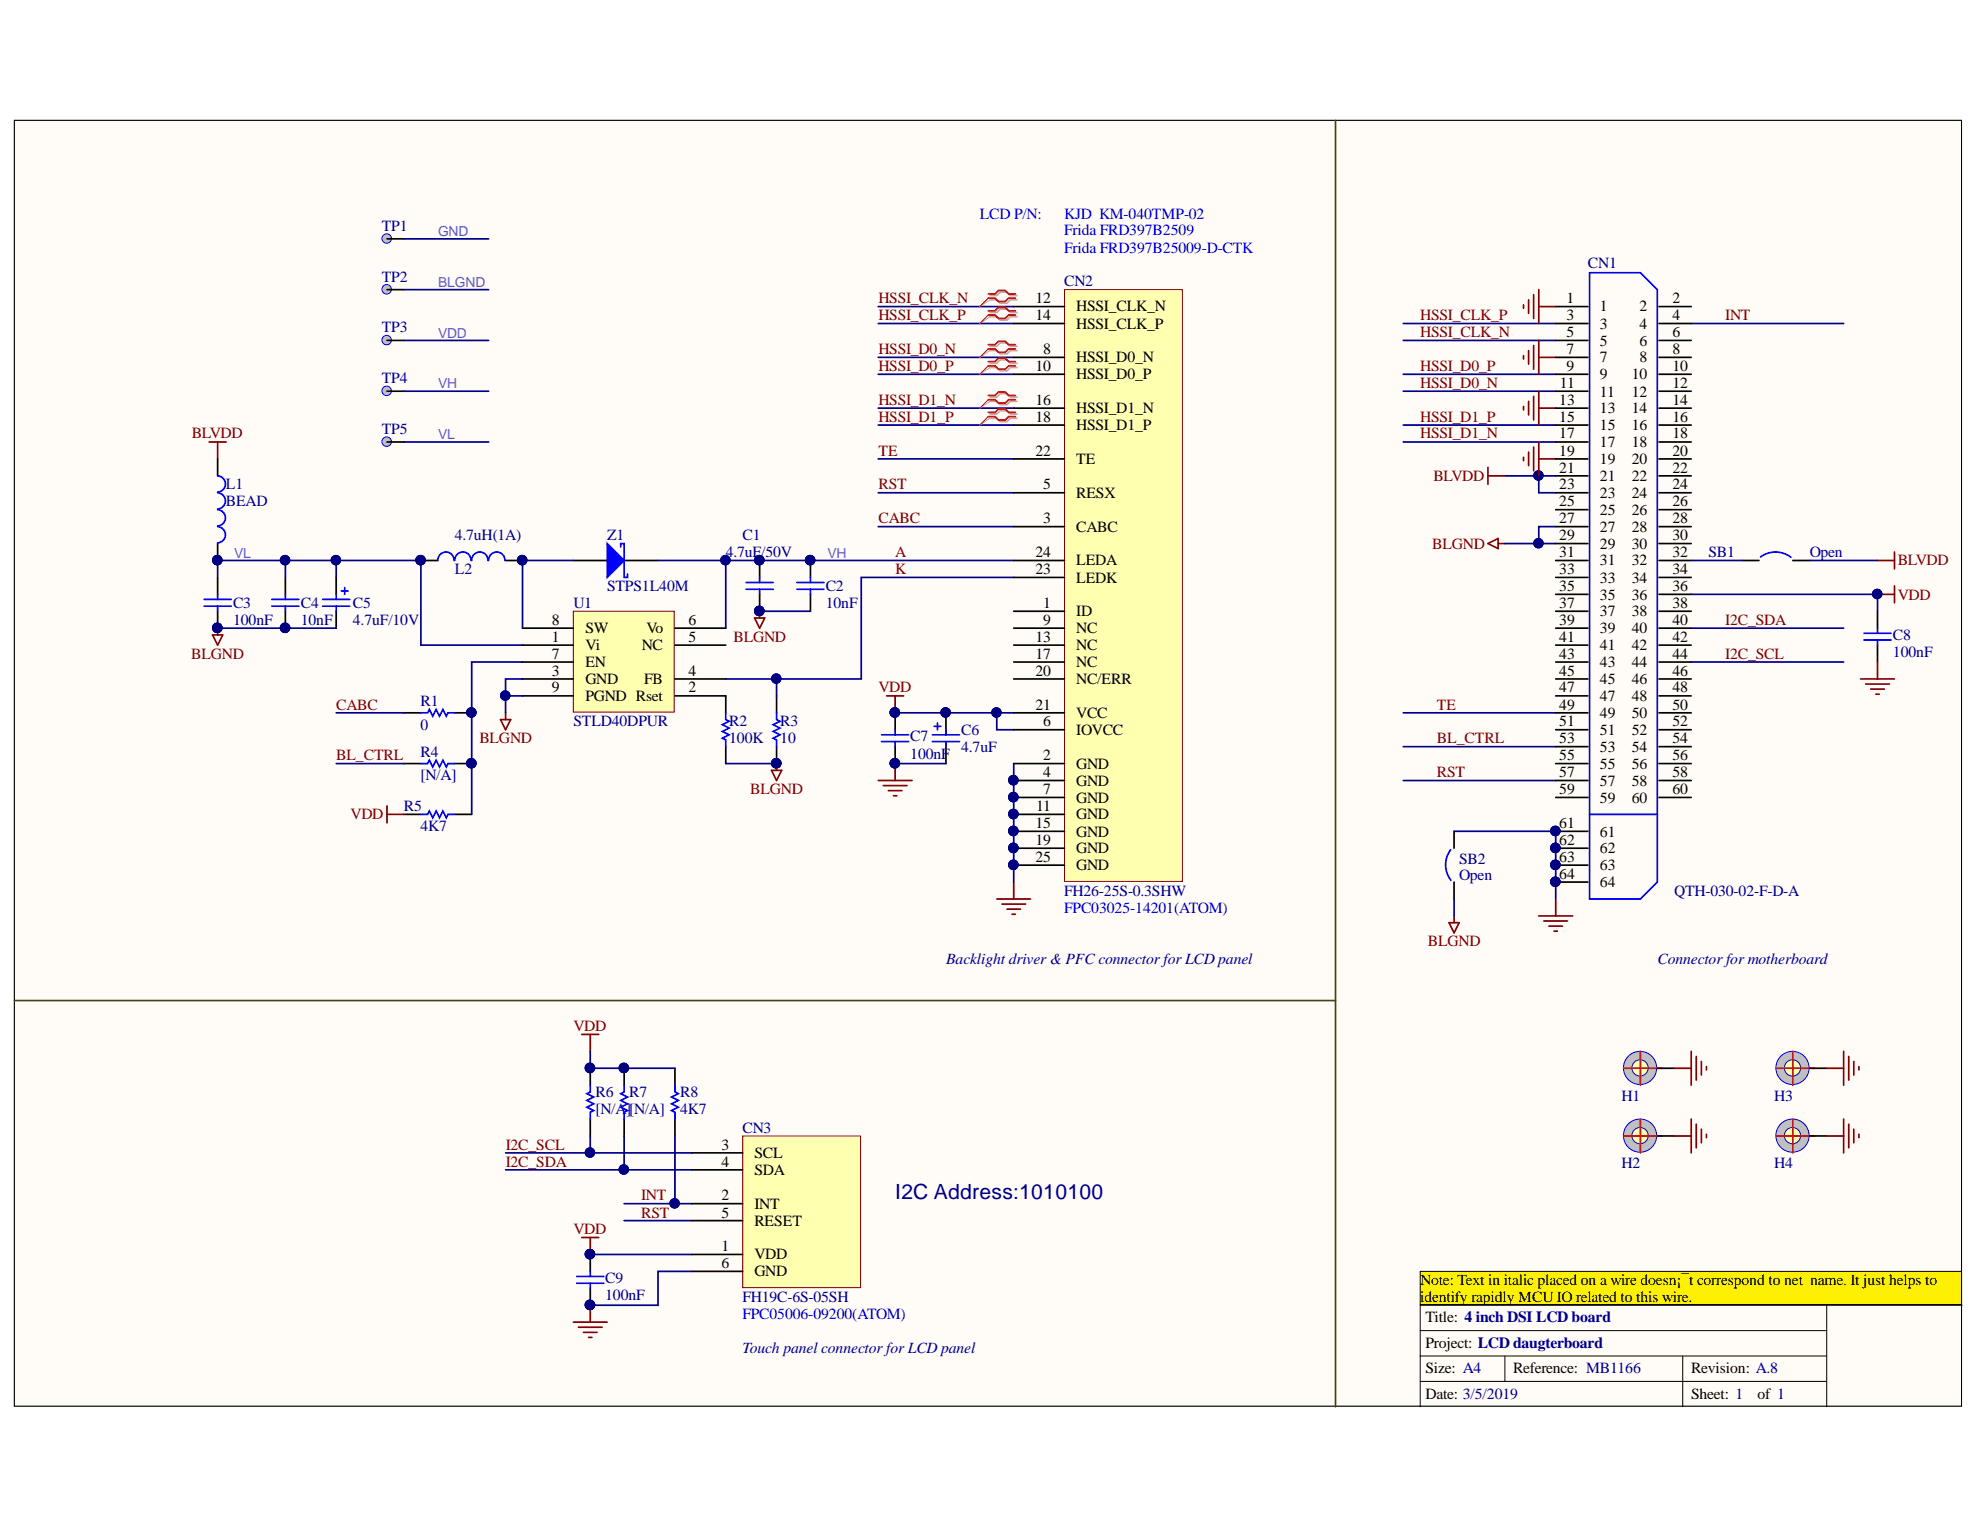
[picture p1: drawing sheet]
<svg xmlns="http://www.w3.org/2000/svg" width="279mm" height="216mm" viewBox="0 0 279 216" stroke-linecap="round" stroke-linejoin="round" font-family="sans-serif">
<defs><g id="words">
<text font-size="3" fill="#000080" x="126.3" y="169.2">I2C Address:1010100</text>
<g font-size="2.2" fill="#000080">
<text x="53.9" y="32.5">TP1</text>
<text x="53.9" y="39.7">TP2</text>
<text x="150.2" y="40.4">CN2</text>
<text x="224.1" y="37.8">CN1</text>
<text x="53.9" y="46.8">TP3</text>
<text x="53.9" y="54">TP4</text>
<text x="53.9" y="61.2">TP5</text>
<text x="31.9" y="69.1">L1</text>
<text x="31.9" y="71.4">BEAD</text>
<text x="64.2" y="76.2">4.7uH(1A)</text>
<text x="85.7" y="76.2">Z1</text>
<text x="104.8" y="76.2">C1</text>
<text x="64.2" y="81.1">L2</text>
<text x="85.7" y="83.4">STPS1L40M</text>
<text x="102.4" y="78.6">4.7uF/50V</text>
<text x="116.5" y="83.4">C2</text>
<text x="241.1" y="78.6">SB1</text>
<text x="255.4" y="78.6">Open</text>
<text x="32.9" y="85.8">C3</text>
<text x="32.9" y="88.1">100nF</text>
<text x="42.4" y="85.8">C4</text>
<text x="42.4" y="88.1">10nF</text>
<text x="49.8" y="85.8">C5</text>
<text x="49.8" y="88.1">4.7uF/10V</text>
<text x="80.9" y="85.8">U1</text>
<text x="116.5" y="85.8">10nF</text>
<text x="267.1" y="90.3">C8</text>
<text x="267.1" y="92.7">100nF</text>
<text x="59.4" y="99.6">R1</text>
<text x="59.4" y="106.8">R4</text>
<text x="59.4" y="103">0</text>
<text x="80.9" y="102.5">STLD40DPUR</text>
<text x="102.9" y="102.5">R2</text>
<text x="102.9" y="104.9">100K</text>
<text x="110.1" y="102.5">R3</text>
<text x="110.1" y="104.9">10</text>
<text x="128.4" y="104.6">C7</text>
<text x="128.4" y="107.1">100nF</text>
<text x="135.6" y="103.7">C6</text>
<text x="135.6" y="106.1">4.7uF</text>
<text x="59.4" y="110.1">[N/A]</text>
<text x="57" y="114.4">R5</text>
<text x="59.4" y="117.3">4K7</text>
<text x="205.9" y="121.9">SB2</text>
<text x="205.9" y="124.2">Open</text>
<text x="150.2" y="126.4">FH26-25S-0.3SHW</text>
<text x="236.3" y="126.4">QTH-030-02-F-D-A</text>
<text x="133.5" y="136">Backlight driver &amp; PFC connector for LCD panel</text>
<text x="233.9" y="136">Connector for motherboard</text>
<text x="84.1" y="154.8">R6</text>
<text x="88.8" y="154.8">R7</text>
<text x="96" y="154.8">R8</text>
<text x="228.8" y="155.3">H1</text>
<text x="250.4" y="155.3">H3</text>
<text x="84.1" y="157.2">[N/A][N/A]</text>
<text x="96" y="157.2">4K7</text>
<text x="104.8" y="159.8">CN3</text>
<text x="228.8" y="164.9">H2</text>
<text x="250.4" y="164.9">H4</text>
<text x="85.4" y="181.1">C9</text>
<text x="85.4" y="183.5">100nF</text>
<text x="104.8" y="183.7">FH19C-6S-05SH</text>
<text x="104.8" y="190.9">Touch panel connector for LCD panel</text>
</g>
<g font-size="2.2" fill="#00f">
<text x="138.3" y="30.9">LCD P/N:</text>
<text x="150.2" y="30.9">KJD KM-040TMP-02</text>
<text x="150.2" y="33.2">Frida FRD397B2509</text>
<text x="150.2" y="35.7">Frida FRD397B25009-D-CTK</text>
<text x="150.2" y="128.8">FPC03025-14201(ATOM)</text>
<text x="104.8" y="186.1">FPC05006-09200(ATOM)</text>
</g>
<g font-size="2.2" fill="#800000">
<text x="124" y="42.8">HSSI_CLK_N</text>
<text x="124" y="45.2">HSSI_CLK_P</text>
<text x="200.4" y="47.6">HSSI_CLK_N</text>
<text x="200.4" y="45.2">HSSI_CLK_P</text>
<text x="243.4" y="45.2">INT</text>
<text x="124" y="50">HSSI_D0_N</text>
<text x="124" y="52.3">HSSI_D0_P</text>
<text x="200.4" y="52.3">HSSI_D0_P</text>
<text x="124" y="57.1">HSSI_D1_N</text>
<text x="124" y="59.5">HSSI_D1_P</text>
<text x="200.4" y="54.8">HSSI_D0_N</text>
<text x="200.4" y="59.5">HSSI_D1_P</text>
<text x="27.1" y="61.9">BLVDD</text>
<text x="124" y="64.3">TE</text>
<text x="200.4" y="61.9">HSSI_D1_N</text>
<text x="124" y="69.1">RST</text>
<text x="202.3" y="67.9">BLVDD</text>
<text x="124" y="73.9">CABC</text>
<text x="202.1" y="77.4">BLGND</text>
<text x="126.3" y="78.6">A</text>
<text x="126.3" y="81.1">K</text>
<text x="267.8" y="79.8">BLVDD</text>
<text x="243.4" y="88.1">I2C_SDA</text>
<text x="267.8" y="84.6">VDD</text>
<text x="27" y="93">BLGND</text>
<text x="103.5" y="90.6">BLGND</text>
<text x="243.4" y="93">I2C_SCL</text>
<text x="47.4" y="100.1">CABC</text>
<text x="124" y="97.7">VDD</text>
<text x="202.8" y="100.1">TE</text>
<text x="47.4" y="107.2">BL_CTRL</text>
<text x="67.6" y="104.9">BLGND</text>
<text x="202.8" y="104.9">BL_CTRL</text>
<text x="105.9" y="112.1">BLGND</text>
<text x="202.8" y="109.7">RST</text>
<text x="49.5" y="115.6">VDD</text>
<text x="201.5" y="133.5">BLGND</text>
<text x="80.9" y="145.5">VDD</text>
<text x="71.4" y="164.6">I2C_SDA</text>
<text x="71.4" y="162.3">I2C_SCL</text>
<text x="90.5" y="171.8">RST</text>
<text x="90.5" y="169.4">INT</text>
<text x="80.9" y="174.2">VDD</text>
</g>
<g font-size="2.2">
<text x="146.1" y="42.8">12</text>
<text x="146.1" y="45.2">14</text>
<text x="151.9" y="44">HSSI_CLK_N</text>
<text x="151.9" y="46.4">HSSI_CLK_P</text>
<text x="221" y="42.8">1</text>
<text x="221" y="45.2">3</text>
<text x="221" y="47.6">5</text>
<text x="225.8" y="44">1</text>
<text x="225.8" y="46.4">3</text>
<text x="231.4" y="44">2</text>
<text x="231.4" y="46.4">4</text>
<text x="236" y="42.8">2</text>
<text x="236" y="45.2">4</text>
<text x="236" y="47.6">6</text>
<text x="146.1" y="52.3">10</text>
<text x="147.2" y="50">8</text>
<text x="151.9" y="51.1">HSSI_D0_N</text>
<text x="151.9" y="53.5">HSSI_D0_P</text>
<text x="221" y="50">7</text>
<text x="221" y="52.3">9</text>
<text x="225.8" y="48.8">5</text>
<text x="225.8" y="51.1">7</text>
<text x="225.8" y="53.5">9</text>
<text x="230.3" y="53.5">10</text>
<text x="231.4" y="48.8">6</text>
<text x="231.4" y="51.1">8</text>
<text x="236" y="50">8</text>
<text x="236" y="52.3">10</text>
<text x="146.1" y="57.1">16</text>
<text x="146.1" y="59.5">18</text>
<text x="151.9" y="58.3">HSSI_D1_N</text>
<text x="220" y="57.1">13</text>
<text x="220" y="59.5">15</text>
<text x="220.1" y="54.8">11</text>
<text x="225.8" y="56">11</text>
<text x="225.8" y="58.3">13</text>
<text x="230.3" y="56">12</text>
<text x="230.3" y="58.3">14</text>
<text x="236" y="54.8">12</text>
<text x="236" y="57.1">14</text>
<text x="236" y="59.5">16</text>
<text x="146.1" y="64.3">22</text>
<text x="151.9" y="60.7">HSSI_D1_P</text>
<text x="151.9" y="65.5">TE</text>
<text x="220" y="61.9">17</text>
<text x="220" y="64.3">19</text>
<text x="225.8" y="60.7">15</text>
<text x="225.8" y="63.1">17</text>
<text x="225.8" y="65.5">19</text>
<text x="230.3" y="60.7">16</text>
<text x="230.3" y="63.1">18</text>
<text x="230.3" y="65.5">20</text>
<text x="236" y="61.9">18</text>
<text x="236" y="64.3">20</text>
<text x="147.2" y="69.1">5</text>
<text x="151.9" y="70.2">RESX</text>
<text x="220" y="66.7">21</text>
<text x="220" y="69.1">23</text>
<text x="220" y="71.4">25</text>
<text x="225.8" y="67.9">21</text>
<text x="225.8" y="70.2">23</text>
<text x="230.3" y="67.9">22</text>
<text x="230.3" y="70.2">24</text>
<text x="236" y="66.7">22</text>
<text x="236" y="69.1">24</text>
<text x="236" y="71.4">26</text>
<text x="147.2" y="73.9">3</text>
<text x="151.9" y="75.1">CABC</text>
<text x="220" y="73.9">27</text>
<text x="220" y="76.2">29</text>
<text x="225.8" y="72.7">25</text>
<text x="225.8" y="75.1">27</text>
<text x="225.8" y="77.4">29</text>
<text x="230.3" y="72.7">26</text>
<text x="230.3" y="75.1">28</text>
<text x="230.3" y="77.4">30</text>
<text x="236" y="73.9">28</text>
<text x="236" y="76.2">30</text>
<text x="146.1" y="81.1">23</text>
<text x="146.1" y="78.6">24</text>
<text x="151.9" y="82.2">LEDK</text>
<text x="151.9" y="79.8">LEDA</text>
<text x="220" y="78.6">31</text>
<text x="220" y="81.1">33</text>
<text x="220" y="83.4">35</text>
<text x="225.8" y="79.8">31</text>
<text x="225.8" y="82.2">33</text>
<text x="230.3" y="79.8">32</text>
<text x="230.3" y="82.2">34</text>
<text x="236" y="78.6">32</text>
<text x="236" y="81.1">34</text>
<text x="236" y="83.4">36</text>
<text x="77.9" y="88.1">8</text>
<text x="82.6" y="89.3">SW</text>
<text x="91.2" y="89.3">Vo</text>
<text x="97.2" y="88.1">6</text>
<text x="147.2" y="85.8">1</text>
<text x="147.2" y="88.1">9</text>
<text x="151.9" y="87">ID</text>
<text x="151.9" y="89.3">NC</text>
<text x="220" y="85.8">37</text>
<text x="220" y="88.1">39</text>
<text x="225.8" y="84.6">35</text>
<text x="225.8" y="87">37</text>
<text x="225.8" y="89.3">39</text>
<text x="230.3" y="84.6">36</text>
<text x="230.3" y="87">38</text>
<text x="230.3" y="89.3">40</text>
<text x="236" y="85.8">38</text>
<text x="236" y="88.1">40</text>
<text x="77.9" y="90.6">1</text>
<text x="77.9" y="95.3">3</text>
<text x="77.9" y="93">7</text>
<text x="82.6" y="91.8">Vi</text>
<text x="82.6" y="94.1">EN</text>
<text x="90.6" y="91.8">NC</text>
<text x="97.2" y="95.3">4</text>
<text x="97.2" y="90.6">5</text>
<text x="146.1" y="90.6">13</text>
<text x="146.1" y="93">17</text>
<text x="146.1" y="95.3">20</text>
<text x="151.9" y="91.8">NC</text>
<text x="151.9" y="94.1">NC</text>
<text x="220" y="90.6">41</text>
<text x="220" y="93">43</text>
<text x="220" y="95.3">45</text>
<text x="225.8" y="91.8">41</text>
<text x="225.8" y="94.1">43</text>
<text x="230.3" y="91.8">42</text>
<text x="230.3" y="94.1">44</text>
<text x="236" y="90.6">42</text>
<text x="236" y="93">44</text>
<text x="236" y="95.3">46</text>
<text x="77.9" y="97.7">9</text>
<text x="82.6" y="96.5">GND</text>
<text x="82.6" y="99">PGND Rset</text>
<text x="90.9" y="96.5">FB</text>
<text x="97.2" y="97.7">2</text>
<text x="146.1" y="100.1">21</text>
<text x="151.9" y="96.5">NC/ERR</text>
<text x="151.9" y="101.3">VCC</text>
<text x="220" y="97.7">47</text>
<text x="220" y="100.1">49</text>
<text x="225.8" y="96.5">45</text>
<text x="225.8" y="99">47</text>
<text x="225.8" y="101.3">49</text>
<text x="230.3" y="96.5">46</text>
<text x="230.3" y="99">48</text>
<text x="230.3" y="101.3">50</text>
<text x="236" y="97.7">48</text>
<text x="236" y="100.1">50</text>
<text x="147.2" y="102.5">6</text>
<text x="147.2" y="107.2">2</text>
<text x="151.9" y="103.7">IOVCC</text>
<text x="220" y="102.5">51</text>
<text x="220" y="104.9">53</text>
<text x="220" y="107.2">55</text>
<text x="225.8" y="103.7">51</text>
<text x="225.8" y="106.1">53</text>
<text x="230.3" y="103.7">52</text>
<text x="230.3" y="106.1">54</text>
<text x="236" y="102.5">52</text>
<text x="236" y="104.9">54</text>
<text x="236" y="107.2">56</text>
<text x="147.2" y="109.7">4</text>
<text x="147.2" y="112.1">7</text>
<text x="151.9" y="108.5">GND</text>
<text x="151.9" y="110.9">GND</text>
<text x="151.9" y="113.2">GND</text>
<text x="220" y="109.7">57</text>
<text x="220" y="112.1">59</text>
<text x="225.8" y="108.5">55</text>
<text x="225.8" y="110.9">57</text>
<text x="225.8" y="113.2">59</text>
<text x="230.3" y="108.5">56</text>
<text x="230.3" y="110.9">58</text>
<text x="230.3" y="113.2">60</text>
<text x="236" y="109.7">58</text>
<text x="236" y="112.1">60</text>
<text x="146.1" y="116.8">15</text>
<text x="146.1" y="119.2">19</text>
<text x="146.2" y="114.4">11</text>
<text x="151.9" y="118.1">GND</text>
<text x="151.9" y="115.6">GND</text>
<text x="220" y="116.8">61</text>
<text x="220" y="119.2">62</text>
<text x="225.8" y="118.1">61</text>
<text x="146.1" y="121.6">25</text>
<text x="151.9" y="120.4">GND</text>
<text x="151.9" y="122.8">GND</text>
<text x="220" y="121.6">63</text>
<text x="220" y="124">64</text>
<text x="225.8" y="120.4">62</text>
<text x="225.8" y="122.8">63</text>
<text x="225.8" y="125.2">64</text>
<text x="101.8" y="162.3">3</text>
<text x="101.8" y="164.6">4</text>
<text x="106.5" y="163.4">SCL</text>
<text x="106.5" y="165.8">SDA</text>
<text x="101.8" y="169.4">2</text>
<text x="101.8" y="171.8">5</text>
<text x="106.5" y="170.5">INT</text>
<text x="106.5" y="173">RESET</text>
<text x="101.8" y="178.9">6</text>
<text x="101.8" y="176.5">1</text>
<text x="106.5" y="177.7">VDD</text>
<text x="106.5" y="180.1">GND</text>
<text x="200.4" y="181.4">Note: Text in italic placed on a wire doesn¡¯t correspond to net name. It just helps to</text>
<text x="200.4" y="183.7">identify rapidly MCU IO related to this wire.</text>
<text x="201.2" y="186.6">Title: 4 inch DSI LCD board</text>
<text x="201.2" y="190.1">Project: LCD daugterboard</text>
<text x="201.2" y="193.8">Size: A4</text>
<text x="201.2" y="197.4">Date: 3/5/2019</text>
<text x="213.5" y="193.8">Reference: MB1166</text>
<text x="238.6" y="197.4">Sheet: 1</text>
<text x="238.6" y="193.8">Revision: A.8</text>
<text x="248" y="197.4">of 1</text>
</g>
<g font-size="1.9" fill="#8a20db">
<text x="61.8" y="33.3">GND</text>
<text x="61.8" y="40.5">BLGND</text>
<text x="61.8" y="47.7">VDD</text>
<text x="61.8" y="54.8">VH</text>
<text x="61.8" y="62">VL</text>
<text x="33.1" y="78.7">VL</text>
<text x="116.8" y="78.7">VH</text>
</g>
</g></defs>
<path d="M2 17h274.8v181.4h-274.8z" fill="#fffcf8" stroke="#000" stroke-width=".14"/>
<path d="M200.4 187.8h57.4M200.4 191.3h57.4M200.4 194.9h57.4M212.4 191.3v3.6M237.5 191.3v7.2M257.8 184.2v14.3M276.9 184.2h-76.5v14.3" fill="none" stroke="#000" stroke-width=".14"/>
<path d="M188.5 17v181.5M2 141.2h186.5" fill="none" stroke="#3f4511" stroke-width=".24"/>
<g fill="none" stroke="#000080" stroke-width=".24">
<path d="M198 48h21.5M198 45.7h21.5M198 52.8h21.5M198 55.2h21.5M198 60h21.5M238.6 45.7h21.6M198 62.4h21.5M212.4 67.1h7.1M238.6 88.6h21.6M238.6 93.4h21.6M126.3 100.6h16.7M126.3 107.8h7.2"/>
<path d="M198 110.1h21.5M198 100.6h21.5M198 105.4h21.5"/>
</g>
<g fill="none" stroke="#800000" stroke-width=".24">
<path d="M125.1 98.2h2.4M126.3 98.2v2.4M264.9 83.9h2.4M267.3 82.7v2.4M123.9 110.1h4.8M124.6 110.9h3.4M125.4 111.6h1.9M126.1 112.3h.5M126.3 107.8v2.3M217.1 129.2h4.8M217.9 130h3.3M218.6 130.7h1.9"/>
<path d="M219.3 131.4h.5M219.5 126.9v2.3"/>
</g>
<g fill="#000080" stroke="#000080" stroke-width=".14">
<circle cx="264.9" cy="83.8" r=".67"/>
<circle cx="217.1" cy="67.1" r=".67"/>
<circle cx="126.3" cy="100.5" r=".67"/>
<circle cx="126.3" cy="107.7" r=".67"/>
<circle cx="133.4" cy="100.5" r=".67"/>
<circle cx="140.6" cy="100.5" r=".67"/>
</g>
<path d="M80.9 79.1h4.8M88.1 79.1h4.8M126.3 100.6v2.4M126.3 105.4v2.4M133.5 100.6v2.4M133.5 105.4v2.4" fill="none" stroke="#000" stroke-width=".24"/>
<path d="M124.4 103.7h3.8M124.4 104.6h3.8M126.3 103v.7M126.3 104.6v.8M131.6 103.7h3.8M131.6 104.6h3.8M131.8 102.5h1M132.3 102v1M133.5 103v.7M133.5 104.6v.8" fill="none" stroke="#00f" stroke-width=".24"/>
<path d="M85.7 76.7l2.4 2.4-2.4 2.4z" fill="#00f"/>
<g fill="none" stroke="#00f" stroke-width=".24">
<path d="M64.1 79.1a1.15 1.15 0 0 0-1.2-1.2 1.15 1.15 0 0 0-1.1 1.2M66.5 79.1a1.15 1.15 0 0 0-1.2-1.2 1.15 1.15 0 0 0-1.1 1.2M68.9 79.1a1.15 1.15 0 0 0-1.2-1.2 1.15 1.15 0 0 0-1.1 1.2M71.2 79.1a1.15 1.15 0 0 0-1.1-1.2 1.15 1.15 0 0 0-1.1 1.2M85.7 76.7l2.4 2.4-2.4 2.4zM87.6 77.2v-.5h.5v4.8h.5v-.5M45.5 84.6h3.9M45.5 85.5h3.9M47.4 83.9v.7M47.4 85.5v.8M48.2 83.4h.9M48.6 82.9v1"/>
<path d="M105.3 83.1h3.8M105.3 82.2h3.8M107.2 81.5v.7M107.2 83.1v.8M59.4 107.8h.9l.3-.5 .5 .9 .4-.9 .5 .9 .5-.9 .5 .9 .2-.4h1M59.4 114.9h.9l.3-.5 .5 1 .4-1 .5 1 .5-1 .5 1 .2-.5h1M102.4 100.6v.9l.5 .3-1 .5 1 .4-1 .5 1 .5-1 .5 .5 .2v1M109.6 100.6v.9l.5 .3-1 .5 1 .4-1 .5 1 .5-1 .5 .5 .2v1"/>
</g>
<g fill="none" stroke="#000" stroke-width=".24">
<path d="M59.4 79.1h2.4M71.3 79.1h2.4M107.2 79.1v2.4M47.4 81.5v2.4M47.4 86.3v2.3M102.4 98.2v2.4M107.2 83.9v2.4M109.6 98.2v2.4M57 107.8h2.4M57 114.9h2.4M64.2 107.8h2.4M64.2 114.9h2.4"/>
<path d="M102.4 105.4v2.4M109.6 105.4v2.4"/>
</g>
<g fill="#000080" stroke="#000080" stroke-width=".14">
<circle cx="107.1" cy="79" r=".67"/>
<circle cx="107.1" cy="86.2" r=".67"/>
<circle cx="59.3" cy="79" r=".67"/>
<circle cx="73.7" cy="79" r=".67"/>
<circle cx="109.5" cy="107.7" r=".67"/>
<circle cx="47.4" cy="79" r=".67"/>
<circle cx="66.5" cy="107.7" r=".67"/>
<circle cx="66.5" cy="100.5" r=".67"/>
<circle cx="30.7" cy="88.6" r=".67"/>
<circle cx="102.4" cy="79" r=".67"/>
</g>
<path d="M29.5 62.4h2.4M30.7 62.4v2.4M30 89.6h1.4l-.7 1.4zM30.7 88.6v1M106.5 87.2h1.4l-.7 1.4zM107.2 86.3v.9M70.6 101.5h1.5l-.8 1.5zM71.3 100.6v.9M108.9 108.7h1.4l-.7 1.4zM109.6 107.8v.9" fill="none" stroke="#800000" stroke-width=".24"/>
<path d="M80.9 79.1h-7.2v9.5M92.9 79.1h9.5v9.5M47.4 81.5v-2.4h12v11.9h14.3M73.7 93.4h-7.1v21.5M47.4 107.8h9.6M102.4 107.8h7.2" fill="none" stroke="#000080" stroke-width=".24"/>
<path d="M80.9 86.3h14.2v14.2h-14.2z" fill="#ffffb0" stroke="#800000" stroke-width=".14"/>
<g fill="none" stroke="#000" stroke-width=".24">
<path d="M30.7 64.8v2.3M30.7 76.7v2.4M114.4 79.1v2.4M30.7 81.5v2.4M30.7 86.3v2.3M40.3 81.5v2.4M40.3 86.3v2.3M73.7 91h7.2M73.7 98.2h7.2M73.7 95.8h7.2M73.7 88.6h7.2M73.7 93.4h7.2"/>
<path d="M95.2 91h7.2M95.2 98.2h7.2M95.2 95.8h7.2M95.2 88.6h7.2M114.4 83.9v2.4"/>
</g>
<path d="M40.3 79.1v2.4M47.4 79.1h-16.7v2.4M102.4 79.1h40.6M30.7 88.6h16.7M71.3 98.2h2.4M73.7 95.8h-2.4v4.8M107.2 86.3h7.2M109.6 95.8v2.4M143 81.5h-21.5v14.3h-19.1M143 107.8v16.7" fill="none" stroke="#000080" stroke-width=".24"/>
<g fill="#000080" stroke="#000080" stroke-width=".14">
<circle cx="71.3" cy="98.1" r=".67"/>
<circle cx="109.5" cy="95.8" r=".67"/>
<circle cx="40.2" cy="88.6" r=".67"/>
<circle cx="30.7" cy="88.6" r=".67"/>
<circle cx="47.4" cy="79" r=".67"/>
<circle cx="40.2" cy="79" r=".67"/>
<circle cx="30.7" cy="79" r=".67"/>
<circle cx="114.3" cy="79" r=".67"/>
<circle cx="107.1" cy="86.2" r=".67"/>
<circle cx="102.4" cy="79" r=".67"/>
<circle cx="107.1" cy="79" r=".67"/>
<circle cx="143" cy="110.1" r=".67"/>
<circle cx="143" cy="112.5" r=".67"/>
<circle cx="143" cy="114.9" r=".67"/>
<circle cx="143" cy="117.3" r=".67"/>
<circle cx="143" cy="119.6" r=".67"/>
<circle cx="143" cy="122" r=".67"/>
</g>
<g fill="none" stroke="#00f" stroke-width=".24">
<path d="M30.7 67.1a1.15 1.15 0 0 1 1.1 1.2 1.15 1.15 0 0 1-1.1 1.1M30.7 69.5a1.15 1.15 0 0 1 1.1 1.2 1.15 1.15 0 0 1-1.1 1.1M30.7 71.9a1.15 1.15 0 0 1 1.1 1.2 1.15 1.15 0 0 1-1.1 1.1M30.7 74.3a1.15 1.15 0 0 1 1.1 1.2 1.15 1.15 0 0 1-1.1 1.1M28.8 84.6h3.8M28.8 85.5h3.8M30.7 83.9v.7M30.7 85.5v.8M38.4 84.6h3.8M38.4 85.5h3.8M40.3 83.9v.7M40.3 85.5v.8"/>
<path d="M112.5 82.2h3.8M112.5 83.1h3.8M114.4 81.5v.7M114.4 83.1v.8"/>
</g>
<path d="M210 76.7l1.4-.7v1.4zM210 66v2.3M210 67.1h2.4M211.4 76.7h1M140.7 126.9h4.7M141.4 127.6h3.3M142.1 128.3h1.9M142.8 129h.5M143 124.5v2.4" fill="none" stroke="#800000" stroke-width=".24"/>
<circle cx="54.6" cy="33.7" r=".67" fill="#c0c0c0" stroke="#00f" stroke-width=".14"/>
<path d="M54.6 33.7h2.4" fill="none" stroke="#000" stroke-width=".24"/>
<circle cx="54.6" cy="40.8" r=".67" fill="#c0c0c0" stroke="#00f" stroke-width=".14"/>
<path d="M54.6 40.9h2.4" fill="none" stroke="#000" stroke-width=".24"/>
<circle cx="54.6" cy="48" r=".67" fill="#c0c0c0" stroke="#00f" stroke-width=".14"/>
<path d="M54.6 48h2.4" fill="none" stroke="#000" stroke-width=".24"/>
<circle cx="54.6" cy="55.2" r=".67" fill="#c0c0c0" stroke="#00f" stroke-width=".14"/>
<path d="M54.6 55.2h2.4" fill="none" stroke="#000" stroke-width=".24"/>
<circle cx="54.6" cy="62.3" r=".67" fill="#c0c0c0" stroke="#00f" stroke-width=".14"/>
<path d="M54.6 62.4h2.4" fill="none" stroke="#000" stroke-width=".24"/>
<path d="M57 33.7h12M57 40.9h12M57 48h12M57 55.2h12M57 62.4h12" fill="none" stroke="#000080" stroke-width=".24"/>
<path d="M200.4 179.4h76.4v4.7h-76.4z" fill="#fdf101" stroke="#000" stroke-width=".14"/>
<circle cx="252.9" cy="150.7" r="2.34" fill="#c0c0c0" stroke="#00f" stroke-width=".14"/>
<circle cx="252.9" cy="150.7" r="1.15" fill="#ffffb0" stroke="#0000bf" stroke-width=".14"/>
<path d="M250.6 150.7h5.5M253 148.4v4.7" fill="none" stroke="#f00" stroke-width=".24"/>
<path d="M255.4 150.7h2.4" fill="none" stroke="#000" stroke-width=".24"/>
<circle cx="252.9" cy="160.3" r="2.34" fill="#c0c0c0" stroke="#00f" stroke-width=".14"/>
<circle cx="252.9" cy="160.3" r="1.15" fill="#ffffb0" stroke="#0000bf" stroke-width=".14"/>
<g fill="none" stroke="#f00" stroke-width=".24">
<path d="M139.5 41.5h.9l.5-.5h.9l.5 .5h1M139.5 42.1h.9l.5 .4h.9l.5-.4h1M139.5 43.9h.9l.5-.5h.9l.5 .5h1M139.5 44.5h.9l.5 .4h.9l.5-.4h1M139.5 48.6h.9l.5-.4h.9l.5 .4h1M139.5 49.2h.9l.5 .5h.9l.5-.5h1M139.5 51h.9l.5-.5h.9l.5 .5h1M139.5 51.6h.9l.5 .5h.9l.5-.5h1M139.5 55.8h.9l.5-.5h.9l.5 .5h1M139.5 56.4h.9l.5 .5h.9l.5-.5h1M139.5 58.2h.9l.5-.5h.9l.5 .5h1M139.5 58.8h.9l.5 .5h.9l.5-.5h1"/>
<path d="M253 157.9v4.8M250.6 160.3h5.5"/>
</g>
<g fill="none" stroke="#000" stroke-width=".24">
<path d="M264.9 86.3v2.3M264.9 91v2.4M57 100.6h2.4M64.2 100.6h2.4M83.3 150.7v2.4M83.3 157.9v2.4M88.1 150.7v2.4M88.1 157.9v2.4M95.2 150.7v2.4M95.2 157.9v2.4M83.3 177v2.4M255.4 160.3h2.4"/>
<path d="M83.3 181.8v2.4"/>
</g>
<g fill="none" stroke="#800000" stroke-width=".24">
<path d="M215 50.2v.5M215 57.4v.4M215.7 49.5v1.9M215.7 56.6v1.9M216.4 48.8v3.3M216.4 55.9v3.4M217.1 48v4.8M217.1 55.2v4.8M217.1 50.4h2.4M217.1 57.6h2.4M215 64.5v.5M215.7 63.8v1.9"/>
<path d="M216.4 63.1v3.3M217.1 62.4v4.7M217.1 64.8h2.4M262.5 95.8h4.8M263.3 96.5h3.3M264 97.2h1.9M264.7 98h.5M264.9 93.4v2.4M82.1 146h2.4M83.3 146v2.4M257.8 150.7h2.4M260.2 148.4v4.7"/>
<path d="M260.2 157.9v4.8M260.9 149.1v3.3M260.9 158.6v3.4M261.6 149.8v1.9M261.6 159.3v2M262.3 150.5v.5M82.1 174.6h2.4M83.3 174.6v2.4M257.8 160.3h2.4M262.3 160.1v.4M80.9 186.6h4.8M81.6 187.3h3.4"/>
<path d="M82.3 188h1.9M83.1 188.7h.4M83.3 184.2v2.4"/>
</g>
<g fill="none" stroke="#000080" stroke-width=".24">
<path d="M123.9 43.3h19.1M123.9 45.7h19.1M123.9 50.4h19.1M123.9 52.8h19.1M123.9 57.6h19.1M123.9 60h19.1M123.9 64.8h19.1M123.9 69.5h19.1M123.9 74.3h19.1M212.4 76.7h7.1M217.1 67.1v2.4h2.4M219.5 74.3h-2.4v2.4"/>
<path d="M47.4 100.6h9.6M140.7 100.6v2.4h2.3M83.3 148.4v2.3h11.9M71.3 162.7h26.3M71.3 165.1h26.3M83.3 177h14.3M83.3 160.3v2.4M88.1 169.9h9.5M88.1 172.2h9.5M88.1 160.3v4.8M95.2 160.3v9.6M97.6 179.4h-4.7v4.8h-9.6"/>
</g>
<g fill="#000080" stroke="#000080" stroke-width=".14">
<circle cx="140.6" cy="100.5" r=".67"/>
<circle cx="83.2" cy="184.1" r=".67"/>
<circle cx="83.2" cy="177" r=".67"/>
<circle cx="66.5" cy="100.5" r=".67"/>
<circle cx="95.2" cy="169.8" r=".67"/>
<circle cx="83.2" cy="162.6" r=".67"/>
<circle cx="88" cy="165" r=".67"/>
<circle cx="83.2" cy="150.7" r=".67"/>
<circle cx="88" cy="150.7" r=".67"/>
<circle cx="217.1" cy="67.1" r=".67"/>
<circle cx="217.1" cy="76.7" r=".67"/>
</g>
<path d="M263 89.4h3.9M263 90.3h3.9M264.9 88.6v.8M264.9 90.3v.7M59.4 100.6h.9l.3-.5 .5 1 .4-1 .5 1 .5-1 .5 1 .2-.5h1M83.3 153.1v1l-.5 .2 1 .5-1 .5 1 .5-1 .4 1 .5-.5 .3v.9M88.1 153.1v1l-.5 .2 1 .5-1 .5 1 .5-1 .4 1 .5-.5 .3v.9M95.2 153.1v1l.5 .2-.9 .5 .9 .5-.9 .5 .9 .4-.9 .5 .4 .3v.9M83.3 179.4v.7M81.4 180.1h3.8M81.4 181.1h3.8M83.3 181.1v.7" fill="none" stroke="#00f" stroke-width=".24"/>
<path d="M139.7 41.7h1l.4-.5h1l.5 .5h.9M139.7 42.3h1l.4 .5h1l.5-.5h.9M139.7 44.1h1l.4-.5h1l.5 .5h.9M139.7 44.7h1l.4 .5h1l.5-.5h.9M139.7 48.9h1l.4-.5h1l.5 .5h.9M139.7 49.5h1l.4 .4h1l.5-.4h.9M139.7 51.3h1l.4-.5h1l.5 .5h.9M139.7 51.9h1l.4 .4h1l.5-.4h.9M139.7 56h1l.4-.4h1l.5 .4h.9M139.7 56.6h1l.4 .5h1l.5-.5h.9M139.7 58.4h1l.4-.4h1l.5 .4h.9M139.7 59h1l.4 .5h1l.5-.5h.9" fill="none" stroke="#d0a19e" stroke-width=".24"/>
<path d="M139.7 42.3l-1.4 1M139.7 44.7l-1.4 1M139.7 49.5l-1.4 .9M139.7 51.9l-1.4 .9M139.7 56.6l-1.4 1M139.7 59l-1.4 1" fill="none" stroke="#d0a19e" stroke-width=".14"/>
<path d="M139.5 42.1l-1.2 1.2M139.5 44.5l-1.2 1.2M139.5 49.2l-1.2 1.2M139.5 51.6l-1.2 1.2M139.5 56.4l-1.2 1.2M139.5 58.8l-1.2 1.2" fill="none" stroke="#f00" stroke-width=".14"/>
<path d="M150.2 40.9h16.6v83.5h-16.6z" fill="#ffffb0" stroke="#800000" stroke-width=".14"/>
<g fill="none" stroke="#000" stroke-width=".24">
<path d="M143 43.3h7.2M143 45.7h7.2M143 57.6h7.2M143 60h7.2M143 50.4h7.2M143 52.8h7.2M143 64.8h7.2M143 79.1h7.2M143 74.3h7.2M143 69.5h7.2M143 91h7.2M143 93.4h7.2"/>
<path d="M143 95.8h7.2M143 81.5h7.2M143 86.3h7.2M143 88.6h7.2M143 117.3h7.2M143 119.7h7.2M143 100.6h7.2M143 103h7.2M143 107.8h7.2M143 110.1h7.2M143 114.9h7.2M143 112.5h7.2"/>
<path d="M143 122.1h7.2"/>
</g>
<g fill="#000080" stroke="#000080" stroke-width=".14">
<circle cx="143" cy="117.3" r=".67"/>
<circle cx="143" cy="119.6" r=".67"/>
<circle cx="143" cy="122" r=".67"/>
<circle cx="143" cy="110.1" r=".67"/>
<circle cx="143" cy="114.9" r=".67"/>
<circle cx="143" cy="112.5" r=".67"/>
</g>
<path d="M104.8 160.3h16.6v21.4h-16.6z" fill="#ffffb0" stroke="#800000" stroke-width=".14"/>
<g fill="none" stroke="#000" stroke-width=".24">
<path d="M219.5 43.3h4.6M219.5 45.7h4.6M219.5 48h4.6M219.5 50.4h4.6M219.5 52.8h4.6M219.5 55.2h4.6M219.5 57.6h4.6M219.5 60h4.6M234.1 43.3h4.5M234.1 45.7h4.5M234.1 48h4.5M234.1 50.4h4.5"/>
<path d="M234.1 52.8h4.5M234.1 55.2h4.5M234.1 57.6h4.5M234.1 60h4.5M219.5 62.4h4.6M219.5 64.8h4.6M219.5 67.1h4.6M219.5 69.5h4.6M219.5 71.9h4.6M219.5 74.3h4.6M219.5 76.7h4.6M219.5 79.1h4.6"/>
<path d="M234.1 62.4h4.5M234.1 64.8h4.5M234.1 67.1h4.5M234.1 69.5h4.5M234.1 71.9h4.5M234.1 74.3h4.5M234.1 76.7h4.5M234.1 79.1h4.5M245.8 79.1h2.4M253 79.1h2.4M219.5 81.5h4.6M219.5 83.9h4.6"/>
<path d="M219.5 86.3h4.6M219.5 88.6h4.6M219.5 91h4.6M219.5 93.4h4.6M219.5 95.8h4.6M219.5 98.2h4.6M234.1 81.5h4.5M234.1 83.9h4.5M234.1 86.3h4.5M234.1 88.6h4.5M234.1 91h4.5M234.1 93.4h4.5"/>
<path d="M234.1 95.8h4.5M234.1 98.2h4.5M205.2 117.3v2.4M219.5 100.6h4.6M219.5 103h4.6M219.5 105.4h4.6M219.5 107.8h4.6M219.5 110.1h4.6M219.5 112.5h4.6M219.5 117.3h4.6M219.5 119.7h4.6M234.1 100.6h4.5"/>
<path d="M234.1 103h4.5M234.1 105.4h4.5M234.1 107.8h4.5M234.1 110.1h4.5M234.1 112.5h4.5M205.2 124.5v2.4M219.5 122.1h4.6M219.5 124.5h4.6M97.6 179.4h7.2M97.6 177h7.2M97.6 169.9h7.2M97.6 162.7h7.2"/>
<path d="M97.6 165.1h7.2M97.6 172.2h7.2"/>
</g>
<path d="M224.3 38.5h7.2l2.4 2.4v83.6l-2.4 2.4h-7.2zM248.4 78.6a3.5 3.5 0 0 1 4.3 0M204.7 119.9a3.5 3.5 0 0 0 0 4.3M224.3 114.9h9.6" fill="none" stroke="#00f" stroke-width=".24"/>
<g fill="#000080" stroke="#000080" stroke-width=".14">
<circle cx="219.5" cy="117.3" r=".67"/>
<circle cx="219.5" cy="119.6" r=".67"/>
<circle cx="219.5" cy="122" r=".67"/>
<circle cx="219.5" cy="124.4" r=".67"/>
<circle cx="264.9" cy="83.8" r=".67"/>
</g>
<path d="M215 43v.5M215.7 42.3v1.9M216.4 41.6v3.3M217.1 40.9v4.8M217.1 43.3h2.4M264.9 79.1h2.4M267.3 77.9v2.4M54.6 113.7v2.4M54.6 114.9h2.4M204.5 130.2h1.4l-.7 1.4zM205.2 129.2v1" fill="none" stroke="#800000" stroke-width=".24"/>
<path d="M238.6 79.1h7.2M255.4 79.1h9.5M238.6 83.9h26.3v2.4M205.2 117.3h14.3v9.6M205.2 126.9v2.3" fill="none" stroke="#000080" stroke-width=".24"/>
<circle cx="231.4" cy="150.7" r="2.34" fill="#c0c0c0" stroke="#00f" stroke-width=".14"/>
<circle cx="231.4" cy="150.7" r="1.15" fill="#ffffb0" stroke="#0000bf" stroke-width=".14"/>
<path d="M229.1 150.7h5.5M231.5 148.4v4.7" fill="none" stroke="#f00" stroke-width=".24"/>
<path d="M233.9 150.7h2.4" fill="none" stroke="#000" stroke-width=".24"/>
<circle cx="231.4" cy="160.3" r="2.34" fill="#c0c0c0" stroke="#00f" stroke-width=".14"/>
<circle cx="231.4" cy="160.3" r="1.15" fill="#ffffb0" stroke="#0000bf" stroke-width=".14"/>
<path d="M231.5 157.9v4.8M229.1 160.3h5.5" fill="none" stroke="#f00" stroke-width=".24"/>
<path d="M233.9 160.3h2.4" fill="none" stroke="#000" stroke-width=".24"/>
<path d="M236.3 150.7h2.3M238.6 148.4v4.7M238.6 157.9v4.8M239.4 149.1v3.3M239.4 158.6v3.4M240.1 149.8v1.9M240.1 159.3v2M240.8 150.5v.5M236.3 160.3h2.3M240.8 160.1v.4" fill="none" stroke="#800000" stroke-width=".24"/>
<use href="#words"/>
</svg>
